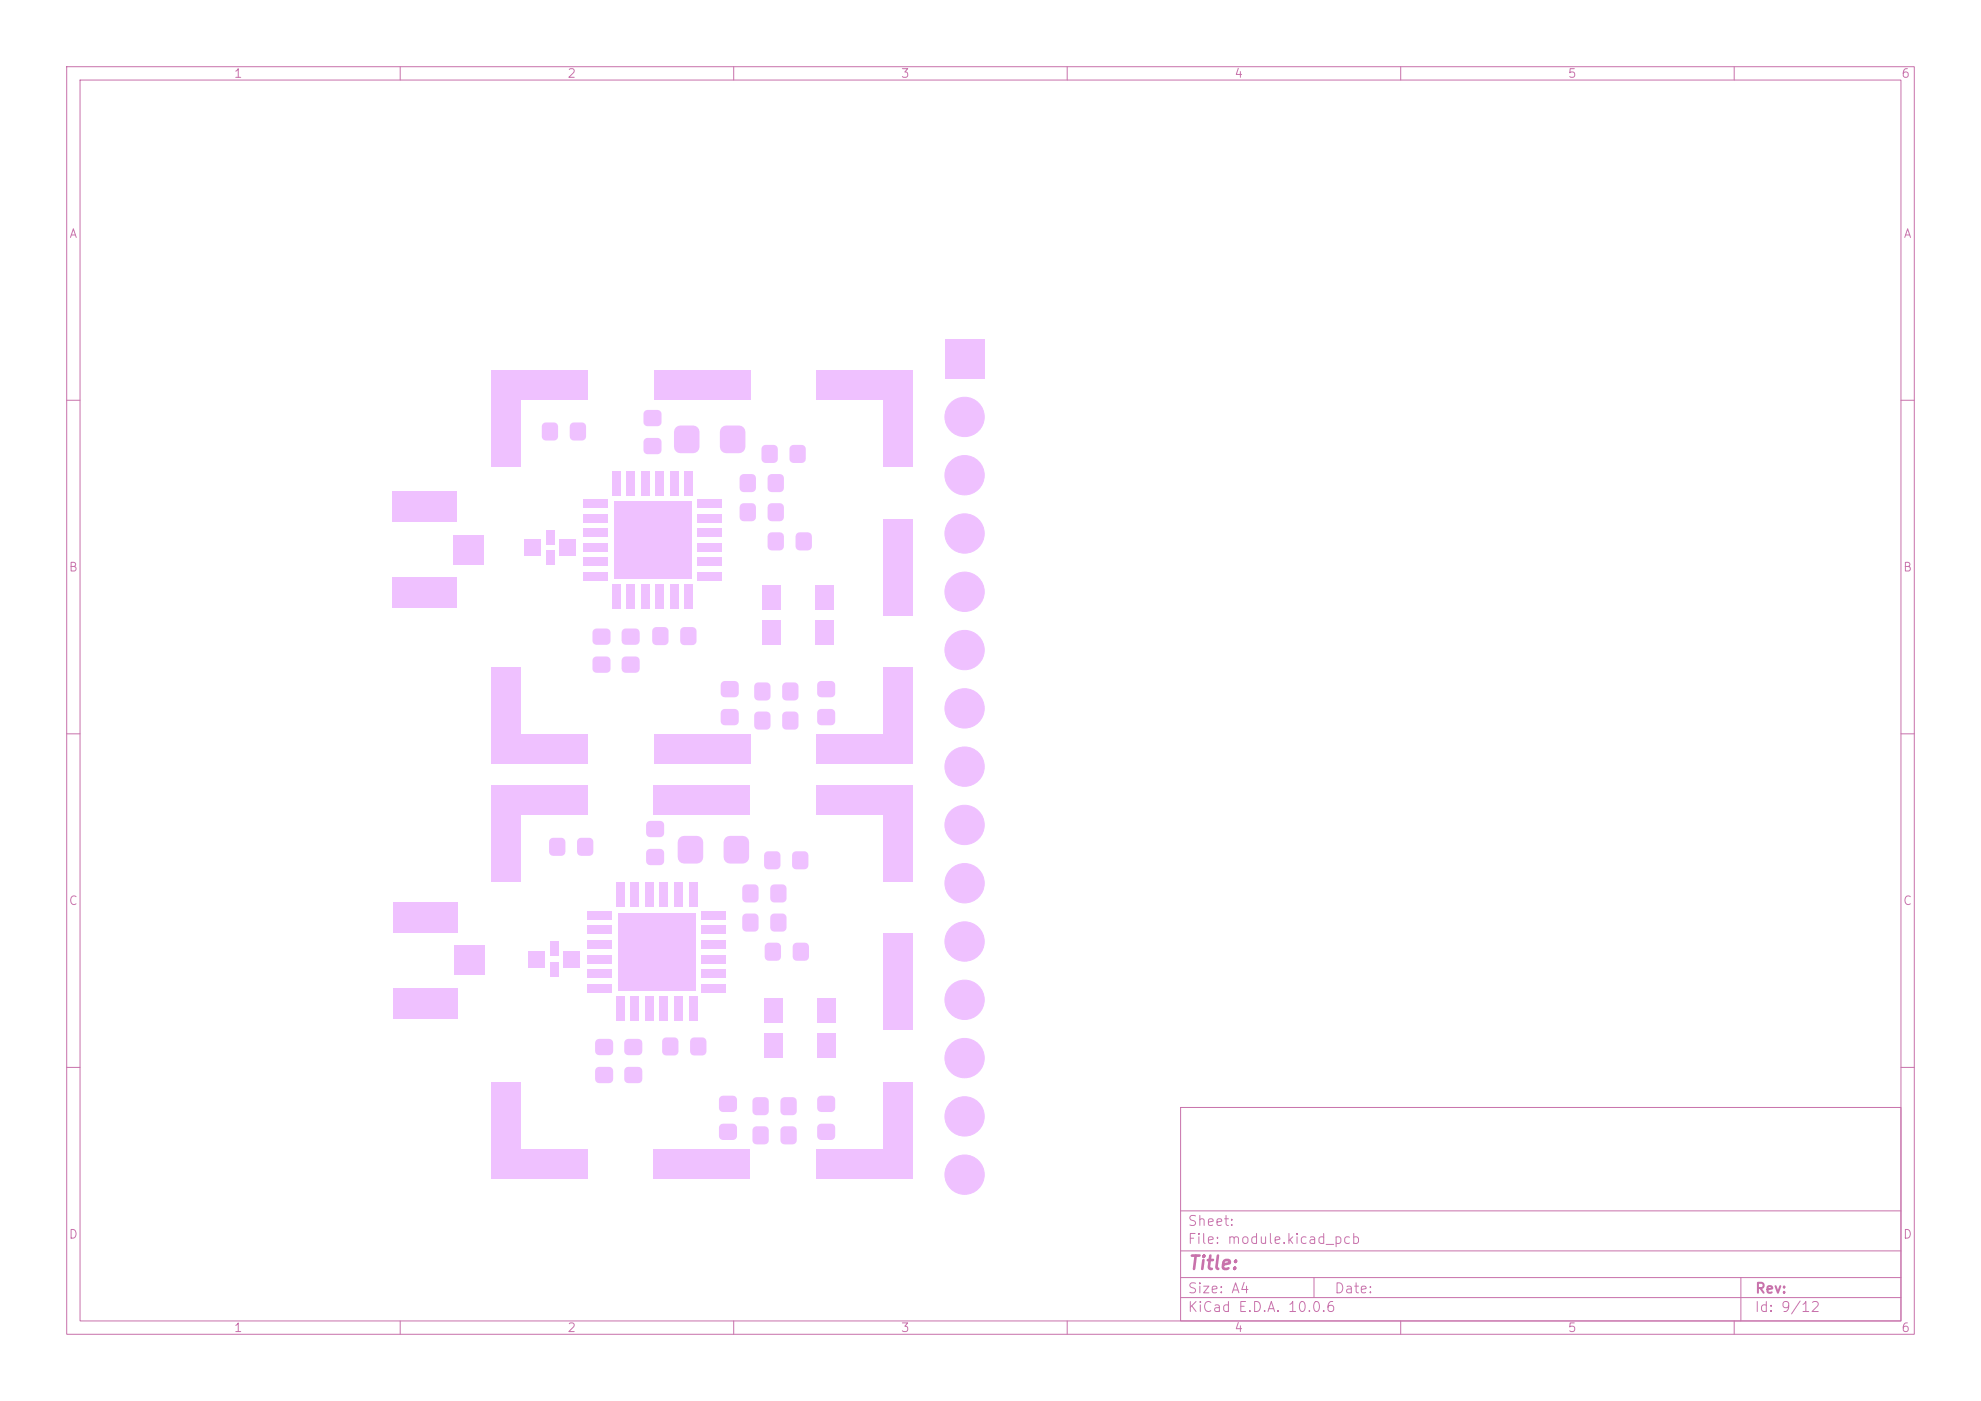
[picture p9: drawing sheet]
<svg xmlns="http://www.w3.org/2000/svg" width="297mm" height="210mm" viewBox="0 0 297 210" stroke-linecap="round" stroke-linejoin="round" font-family="sans-serif">
<defs><g id="words">
<text font-size="2" fill="#c872ab" x="178" y="190.8">Title:</text>
<g font-size="1.5" fill="#c872ab">
<text x="178" y="184.1">Sheet:</text>
<text x="178" y="186.8">File: module.kicad_pcb</text>
<text x="178" y="197">KiCad E.D.A. 10.0.6</text>
<text x="178" y="194.2">Size: A4</text>
<text x="200" y="194.2">Date:</text>
<text x="263" y="197">Id: 9/12</text>
<text x="263" y="194.2">Rev:</text>
</g>
<g font-size="1.3" fill="#c872ab">
<text x="35" y="12">1</text>
<text x="85" y="12">2</text>
<text x="135" y="12">3</text>
<text x="185" y="12">4</text>
<text x="235" y="12">5</text>
<text x="285" y="12">6</text>
<text x="10.3" y="36">A</text>
<text x="285.3" y="36">A</text>
<text x="10.2" y="86">B</text>
<text x="285.2" y="86">B</text>
<text x="10.2" y="136">C</text>
<text x="285.2" y="136">C</text>
<text x="10.2" y="186">D</text>
<text x="285.2" y="186">D</text>
<text x="35" y="200">1</text>
<text x="85" y="200">2</text>
<text x="135" y="200">3</text>
<text x="185" y="200">4</text>
<text x="235" y="200">5</text>
<text x="285" y="200">6</text>
</g>
</g></defs>
<g fill="none" stroke="#c872ab" stroke-width=".15">
<path d="M10 10h277v190h-277zM12 12h273v186h-273zM60 10v2M110 10v2M160 10v2M210 10v2M260 10v2M10 60h2M285 60h2M10 110h2M285 110h2M10 160h2"/>
<path d="M177 166h108v32h-108zM285 160h2M60 198v2M110 198v2M160 198v2M177 194.5h108M177 191.5h108M177 187.5h108M177 181.5h108M197 191.5v3M210 198v2M260 198v2"/>
<path d="M261 191.5v6.5"/>
</g>
<g fill="#efc1ff">
<path d="M101.3 64.1l.7-.3h1.9a.96 .96 0 0 1 1 .9v2.3a.96 .96 0 0 1-1 .9h-1.9a.96 .96 0 0 1-1-.9v-2.3z"/>
<path d="M108.2 64.1l.7-.3h1.9a.96 .96 0 0 1 1 .9v2.3a.96 .96 0 0 1-1 .9h-1.9a.96 .96 0 0 1-1-.9v-2.3z"/>
<path d="M83.9 80.9h2.4v2.4h-2.4z"/>
<path d="M81.8 79.4h1.3v2.2h-1.3z"/>
<path d="M78.7 80.9h2.4v2.4h-2.4z"/>
<path d="M81.8 82.5h1.3v2.2h-1.3z"/>
<path d="M113.3 102.5l.4-.2h1.2a.61 .61 0 0 1 .6 .6v1.5a.61 .61 0 0 1-.6 .6h-1.2a.61 .61 0 0 1-.6-.6v-1.5z"/>
<path d="M117.4 102.5l.5-.2h1.2a.61 .61 0 0 1 .6 .6v1.5a.61 .61 0 0 1-.6 .6h-1.2a.61 .61 0 0 1-.6-.6v-1.5z"/>
<path d="M93.8 160.1l.4-.2h1.5a.61 .61 0 0 1 .6 .6v1.3a.61 .61 0 0 1-.6 .6h-1.5a.61 .61 0 0 1-.6-.6v-1.3z"/>
<path d="M93.8 155.9l.4-.2h1.5a.61 .61 0 0 1 .6 .6v1.3a.61 .61 0 0 1-.6 .6h-1.5a.61 .61 0 0 1-.6-.6v-1.3z"/>
<path d="M103.6 155.7l.5-.2h1.2a.61 .61 0 0 1 .6 .6v1.5a.61 .61 0 0 1-.6 .6h-1.2a.61 .61 0 0 1-.6-.6v-1.5z"/>
<path d="M99.4 155.7l.5-.2h1.2a.61 .61 0 0 1 .6 .6v1.5a.61 .61 0 0 1-.6 .6h-1.2a.61 .61 0 0 1-.6-.6v-1.5z"/>
<path d="M102.2 94.2l.4-.2h1.2a.61 .61 0 0 1 .6 .6v1.5a.61 .61 0 0 1-.6 .6h-1.2a.61 .61 0 0 1-.6-.6v-1.5z"/>
<path d="M98 94.2l.4-.2h1.2a.61 .61 0 0 1 .6 .6v1.5a.61 .61 0 0 1-.6 .6h-1.2a.61 .61 0 0 1-.6-.6v-1.5z"/>
<path d="M81.4 63.5l.4-.2h1.3a.61 .61 0 0 1 .6 .6v1.5a.61 .61 0 0 1-.6 .6h-1.3a.61 .61 0 0 1-.6-.6v-1.5z"/>
<path d="M85.6 63.5l.4-.2h1.3a.61 .61 0 0 1 .6 .6v1.5a.61 .61 0 0 1-.6 .6h-1.3a.61 .61 0 0 1-.6-.6v-1.5z"/>
<path d="M97 123.2l.5-.2h1.5a.61 .61 0 0 1 .6 .7v1.2a.61 .61 0 0 1-.6 .6h-1.5a.61 .61 0 0 1-.6-.6v-1.2z"/>
<path d="M97 127.4l.5-.2h1.5a.61 .61 0 0 1 .6 .7v1.2a.61 .61 0 0 1-.6 .6h-1.5a.61 .61 0 0 1-.6-.6v-1.2z"/>
<path d="M91.7 87.6h1.3v3.7h-1.3z"/>
<path d="M93.9 87.6h1.3v3.7h-1.3z"/>
<path d="M96.1 87.6h1.3v3.7h-1.3z"/>
<path d="M98.3 87.6h1.3v3.7h-1.3z"/>
<path d="M100.4 87.6h1.4v3.7h-1.4z"/>
<path d="M102.6 87.6h1.3v3.7h-1.3z"/>
<path d="M104.5 85.7h3.7v1.3h-3.7z"/>
<path d="M104.5 83.6h3.7v1.3h-3.7z"/>
<path d="M104.5 81.4h3.7v1.3h-3.7z"/>
<path d="M104.5 79.2h3.7v1.3h-3.7z"/>
<path d="M104.5 77h3.7v1.3h-3.7z"/>
<path d="M104.5 74.8h3.7v1.3h-3.7z"/>
<path d="M102.6 70.6h1.3v3.7h-1.3z"/>
<path d="M100.4 70.6h1.4v3.7h-1.4z"/>
<path d="M98.3 70.6h1.3v3.7h-1.3z"/>
<path d="M96.1 70.6h1.3v3.7h-1.3z"/>
<path d="M93.9 70.6h1.3v3.7h-1.3z"/>
<path d="M91.7 70.6h1.3v3.7h-1.3z"/>
<path d="M87.5 74.8h3.7v1.3h-3.7z"/>
<path d="M87.5 77h3.7v1.3h-3.7z"/>
<path d="M87.5 79.2h3.7v1.3h-3.7z"/>
<path d="M87.5 81.4h3.7v1.3h-3.7z"/>
<path d="M87.5 83.6h3.7v1.3h-3.7z"/>
<path d="M87.5 85.7h3.7v1.3h-3.7z"/>
<path d="M92 75.1h11.6v11.6h-11.6z"/>
<path d="M89.4 160.1l.4-.2h1.5a.61 .61 0 0 1 .6 .6v1.3a.61 .61 0 0 1-.6 .6h-1.5a.61 .61 0 0 1-.6-.6v-1.3z"/>
<path d="M89.4 155.9l.4-.2h1.5a.61 .61 0 0 1 .6 .6v1.3a.61 .61 0 0 1-.6 .6h-1.5a.61 .61 0 0 1-.6-.6v-1.3z"/>
<path d="M84.5 142.6h2.4v2.4h-2.4z"/>
<path d="M82.4 141.1h1.3v2.2h-1.3z"/>
<path d="M79.2 142.6h2.4v2.4h-2.4z"/>
<path d="M82.4 144.2h1.3v2.2h-1.3z"/>
<path d="M108 168.6l.4-.2h1.5a.61 .61 0 0 1 .6 .6v1.3a.61 .61 0 0 1-.6 .6h-1.5a.61 .61 0 0 1-.6-.6v-1.3z"/>
<path d="M108 164.4l.4-.2h1.5a.61 .61 0 0 1 .6 .7v1.2a.61 .61 0 0 1-.6 .6h-1.5a.61 .61 0 0 1-.6-.6v-1.2z"/>
<path d="M118.5 66.9l.5-.2h1.2a.61 .61 0 0 1 .6 .6v1.5a.61 .61 0 0 1-.6 .6h-1.2a.61 .61 0 0 1-.6-.6v-1.5z"/>
<path d="M114.3 66.9l.5-.2h1.2a.61 .61 0 0 1 .6 .6v1.5a.61 .61 0 0 1-.6 .6h-1.2a.61 .61 0 0 1-.6-.6v-1.5z"/>
<path d="M113 164.6l.4-.1h1.2a.61 .61 0 0 1 .7 .6v1.5a.61 .61 0 0 1-.7 .6h-1.2a.61 .61 0 0 1-.6-.6v-1.5z"/>
<path d="M117.2 164.6l.4-.1h1.2a.61 .61 0 0 1 .7 .6v1.5a.61 .61 0 0 1-.7 .6h-1.2a.61 .61 0 0 1-.6-.6v-1.5z"/>
<path d="M68.2 141.7h4.6v4.4h-4.6z"/>
<path d="M59 135.2h9.6v4.6h-9.6z"/>
<path d="M59 148.1h9.6v4.6h-9.6z"/>
<path d="M96.7 61.6l.4-.2h1.5a.61 .61 0 0 1 .6 .7v1.2a.61 .61 0 0 1-.6 .6h-1.5a.61 .61 0 0 1-.6-.6v-1.2z"/>
<path d="M96.7 65.8l.4-.2h1.5a.61 .61 0 0 1 .6 .7v1.2a.61 .61 0 0 1-.6 .6h-1.5a.61 .61 0 0 1-.6-.6v-1.2z"/>
<path d="M67.9 80.2h4.6v4.4h-4.6z"/>
<path d="M58.8 73.6h9.6v4.6h-9.6z"/>
<path d="M58.8 86.5h9.6v4.6h-9.6z"/>
<path d="M73.7 110.1h14.4v4.4h-14.4z"/>
<path d="M98.1 110.1h14.4v4.4h-14.4z"/>
<path d="M122.5 110.1h14.4v4.4h-14.4z"/>
<path d="M132.5 100.1h4.4v10h-4.4z"/>
<path d="M132.5 77.8h4.4v14.4h-4.4z"/>
<path d="M132.5 59.9h4.4v10h-4.4z"/>
<path d="M122.5 55.5h14.4v4.4h-14.4z"/>
<path d="M98.1 55.5h14.4v4.4h-14.4z"/>
<path d="M73.7 55.5h14.4v4.4h-14.4z"/>
<path d="M73.7 59.9h4.4v10h-4.4z"/>
<path d="M73.7 100.1h4.4v10h-4.4z"/>
<path d="M119.5 80l.4-.2h1.2a.61 .61 0 0 1 .6 .6v1.5a.61 .61 0 0 1-.6 .6h-1.2a.61 .61 0 0 1-.6-.6v-1.5z"/>
<path d="M115.3 80l.4-.2h1.2a.61 .61 0 0 1 .6 .6v1.5a.61 .61 0 0 1-.6 .6h-1.2a.61 .61 0 0 1-.6-.6v-1.5z"/>
<path d="M113 169l.4-.2h1.2a.61 .61 0 0 1 .7 .6v1.5a.61 .61 0 0 1-.7 .6h-1.2a.61 .61 0 0 1-.6-.6v-1.5z"/>
<path d="M117.2 169l.4-.2h1.2a.61 .61 0 0 1 .7 .6v1.5a.61 .61 0 0 1-.7 .6h-1.2a.61 .61 0 0 1-.6-.6v-1.5z"/>
<path d="M73.6 172.3h14.4v4.4h-14.4z"/>
<path d="M98 172.3h14.4v4.4h-14.4z"/>
<path d="M122.4 172.3h14.4v4.4h-14.4z"/>
<path d="M132.4 162.3h4.4v10h-4.4z"/>
<path d="M132.4 140h4.4v14.4h-4.4z"/>
<path d="M132.4 122.1h4.4v10h-4.4z"/>
<path d="M122.4 117.7h14.4v4.4h-14.4z"/>
<path d="M98 117.7h14.4v4.4h-14.4z"/>
<path d="M73.6 117.7h14.4v4.4h-14.4z"/>
<path d="M73.6 122.1h4.4v10h-4.4z"/>
<path d="M73.6 162.3h4.4v10h-4.4z"/>
<path d="M122.7 106.4l.4-.1h1.5a.61 .61 0 0 1 .6 .6v1.2a.61 .61 0 0 1-.6 .6h-1.5a.61 .61 0 0 1-.6-.6v-1.2z"/>
<path d="M122.7 102.3l.4-.2h1.5a.61 .61 0 0 1 .6 .6v1.2a.61 .61 0 0 1-.6 .6h-1.5a.61 .61 0 0 1-.6-.6v-1.2z"/>
<path d="M108.2 102.3l.5-.2h1.4a.61 .61 0 0 1 .7 .6v1.2a.61 .61 0 0 1-.7 .6h-1.4a.61 .61 0 0 1-.7-.6v-1.2z"/>
<path d="M108.2 106.4l.5-.1h1.4a.61 .61 0 0 1 .7 .6v1.2a.61 .61 0 0 1-.7 .6h-1.4a.61 .61 0 0 1-.7-.6v-1.2z"/>
<path d="M122.3 87.7h2.7v3.6h-2.7z"/>
<path d="M114.3 87.7h2.8v3.6h-2.8z"/>
<path d="M114.3 93h2.8v3.6h-2.8z"/>
<path d="M122.3 93h2.7v3.6h-2.7z"/>
<path d="M122.7 168.6l.4-.2h1.5a.61 .61 0 0 1 .6 .6v1.3a.61 .61 0 0 1-.6 .6h-1.5a.61 .61 0 0 1-.6-.6v-1.3z"/>
<path d="M122.7 164.4l.4-.2h1.5a.61 .61 0 0 1 .6 .7v1.2a.61 .61 0 0 1-.6 .6h-1.5a.61 .61 0 0 1-.6-.6v-1.2z"/>
<path d="M89 98.6l.4-.2h1.5a.61 .61 0 0 1 .6 .6v1.2a.61 .61 0 0 1-.6 .7h-1.5a.61 .61 0 0 1-.6-.7v-1.2z"/>
<path d="M89 94.4l.4-.2h1.5a.61 .61 0 0 1 .6 .6v1.2a.61 .61 0 0 1-.6 .7h-1.5a.61 .61 0 0 1-.6-.7v-1.2z"/>
<path d="M119 141.5l.5-.2h1.2a.61 .61 0 0 1 .6 .6v1.5a.61 .61 0 0 1-.6 .6h-1.2a.61 .61 0 0 1-.7-.6v-1.5z"/>
<path d="M114.8 141.5l.5-.2h1.2a.61 .61 0 0 1 .6 .6v1.5a.61 .61 0 0 1-.6 .6h-1.2a.61 .61 0 0 1-.7-.6v-1.5z"/>
<path d="M122.5 149.6h2.7v3.6h-2.7z"/>
<path d="M114.5 149.6h2.8v3.6h-2.8z"/>
<path d="M114.5 154.9h2.8v3.7h-2.8z"/>
<path d="M122.5 154.9h2.7v3.7h-2.7z"/>
<path d="M141.7 50.8h5.9v5.9h-5.9z"/>
</g>
<g fill="#efc1ff" stroke="#efc1ff" stroke-width=".15">
<circle cx="144.6" cy="62.5" r="2.95"/>
<circle cx="144.6" cy="71.2" r="2.95"/>
<circle cx="144.6" cy="80" r="2.95"/>
<circle cx="144.6" cy="88.7" r="2.95"/>
<circle cx="144.6" cy="97.4" r="2.95"/>
<circle cx="144.6" cy="106.2" r="2.95"/>
<circle cx="144.6" cy="114.9" r="2.95"/>
<circle cx="144.6" cy="123.7" r="2.95"/>
<circle cx="144.6" cy="132.4" r="2.95"/>
<circle cx="144.6" cy="141.1" r="2.95"/>
<circle cx="144.6" cy="149.9" r="2.95"/>
<circle cx="144.6" cy="158.6" r="2.95"/>
<circle cx="144.6" cy="167.3" r="2.95"/>
<circle cx="144.6" cy="176.1" r="2.95"/>
</g>
<g fill="#efc1ff">
<path d="M82.5 125.8l.4-.2h1.3a.61 .61 0 0 1 .6 .6v1.5a.61 .61 0 0 1-.6 .6h-1.3a.61 .61 0 0 1-.6-.6v-1.5z"/>
<path d="M86.7 125.8l.4-.2h1.2a.61 .61 0 0 1 .7 .6v1.5a.61 .61 0 0 1-.7 .6h-1.2a.61 .61 0 0 1-.6-.6v-1.5z"/>
<path d="M113.3 106.8l.4-.1h1.2a.61 .61 0 0 1 .6 .6v1.5a.61 .61 0 0 1-.6 .6h-1.2a.61 .61 0 0 1-.6-.6v-1.5z"/>
<path d="M117.4 106.8l.5-.1h1.2a.61 .61 0 0 1 .6 .6v1.5a.61 .61 0 0 1-.6 .6h-1.2a.61 .61 0 0 1-.6-.6v-1.5z"/>
<path d="M115.3 71.2l.4-.1h1.2a.61 .61 0 0 1 .6 .6v1.5a.61 .61 0 0 1-.6 .6h-1.2a.61 .61 0 0 1-.6-.6v-1.5z"/>
<path d="M111.1 71.2l.4-.1h1.2a.61 .61 0 0 1 .6 .6v1.5a.61 .61 0 0 1-.6 .6h-1.2a.61 .61 0 0 1-.6-.6v-1.5z"/>
<path d="M92.3 149.3h1.3v3.7h-1.3z"/>
<path d="M94.5 149.3h1.3v3.7h-1.3z"/>
<path d="M96.7 149.3h1.3v3.7h-1.3z"/>
<path d="M98.9 149.3h1.3v3.7h-1.3z"/>
<path d="M101.1 149.3h1.3v3.7h-1.3z"/>
<path d="M103.2 149.3h1.4v3.7h-1.4z"/>
<path d="M105.1 147.5h3.7v1.3h-3.7z"/>
<path d="M105.1 145.3h3.7v1.3h-3.7z"/>
<path d="M105.1 143.1h3.7v1.3h-3.7z"/>
<path d="M105.1 140.9h3.7v1.3h-3.7z"/>
<path d="M105.1 138.7h3.7v1.3h-3.7z"/>
<path d="M105.1 136.5h3.7v1.4h-3.7z"/>
<path d="M103.2 132.3h1.4v3.7h-1.4z"/>
<path d="M101.1 132.3h1.3v3.7h-1.3z"/>
<path d="M98.9 132.3h1.3v3.7h-1.3z"/>
<path d="M96.7 132.3h1.3v3.7h-1.3z"/>
<path d="M94.5 132.3h1.3v3.7h-1.3z"/>
<path d="M92.3 132.3h1.3v3.7h-1.3z"/>
<path d="M88.1 136.5h3.7v1.4h-3.7z"/>
<path d="M88.1 138.7h3.7v1.3h-3.7z"/>
<path d="M88.1 140.9h3.7v1.3h-3.7z"/>
<path d="M88.1 143.1h3.7v1.3h-3.7z"/>
<path d="M88.1 145.3h3.7v1.3h-3.7z"/>
<path d="M88.1 147.5h3.7v1.3h-3.7z"/>
<path d="M92.7 136.9h11.5v11.6h-11.5z"/>
<path d="M118.9 127.8l.5-.2h1.2a.61 .61 0 0 1 .6 .6v1.5a.61 .61 0 0 1-.6 .6h-1.2a.61 .61 0 0 1-.6-.6v-1.5z"/>
<path d="M114.7 127.8l.5-.2h1.2a.61 .61 0 0 1 .6 .6v1.5a.61 .61 0 0 1-.6 .6h-1.2a.61 .61 0 0 1-.6-.6v-1.5z"/>
<path d="M101.9 125.6l.7-.3h1.9a.96 .96 0 0 1 .9 1v2.2a.96 .96 0 0 1-.9 .9h-1.9a.96 .96 0 0 1-1-.9v-2.2z"/>
<path d="M108.8 125.6l.6-.3h2a.96 .96 0 0 1 .9 1v2.2a.96 .96 0 0 1-.9 .9h-2a.96 .96 0 0 1-.9-.9v-2.2z"/>
<path d="M115.3 75.6l.4-.2h1.2a.61 .61 0 0 1 .6 .6v1.5a.61 .61 0 0 1-.6 .6h-1.2a.61 .61 0 0 1-.6-.6v-1.5z"/>
<path d="M111.1 75.6l.4-.2h1.2a.61 .61 0 0 1 .6 .6v1.5a.61 .61 0 0 1-.6 .6h-1.2a.61 .61 0 0 1-.6-.6v-1.5z"/>
<path d="M115.7 132.7l.4-.1h1.2a.61 .61 0 0 1 .6 .6v1.5a.61 .61 0 0 1-.6 .6h-1.2a.61 .61 0 0 1-.6-.6v-1.5z"/>
<path d="M111.5 132.7l.4-.1h1.2a.61 .61 0 0 1 .6 .6v1.5a.61 .61 0 0 1-.6 .6h-1.2a.61 .61 0 0 1-.6-.6v-1.5z"/>
<path d="M93.4 98.6l.4-.2h1.5a.61 .61 0 0 1 .6 .6v1.2a.61 .61 0 0 1-.6 .7h-1.5a.61 .61 0 0 1-.6-.7v-1.2z"/>
<path d="M93.4 94.4l.4-.2h1.5a.61 .61 0 0 1 .6 .6v1.2a.61 .61 0 0 1-.6 .7h-1.5a.61 .61 0 0 1-.6-.7v-1.2z"/>
<path d="M115.7 137.1l.4-.2h1.2a.61 .61 0 0 1 .6 .7v1.4a.61 .61 0 0 1-.6 .6h-1.2a.61 .61 0 0 1-.6-.6v-1.4z"/>
<path d="M111.5 137.1l.4-.2h1.2a.61 .61 0 0 1 .6 .7v1.4a.61 .61 0 0 1-.6 .6h-1.2a.61 .61 0 0 1-.6-.6v-1.4z"/>
</g>
<use href="#words"/>
</svg>
